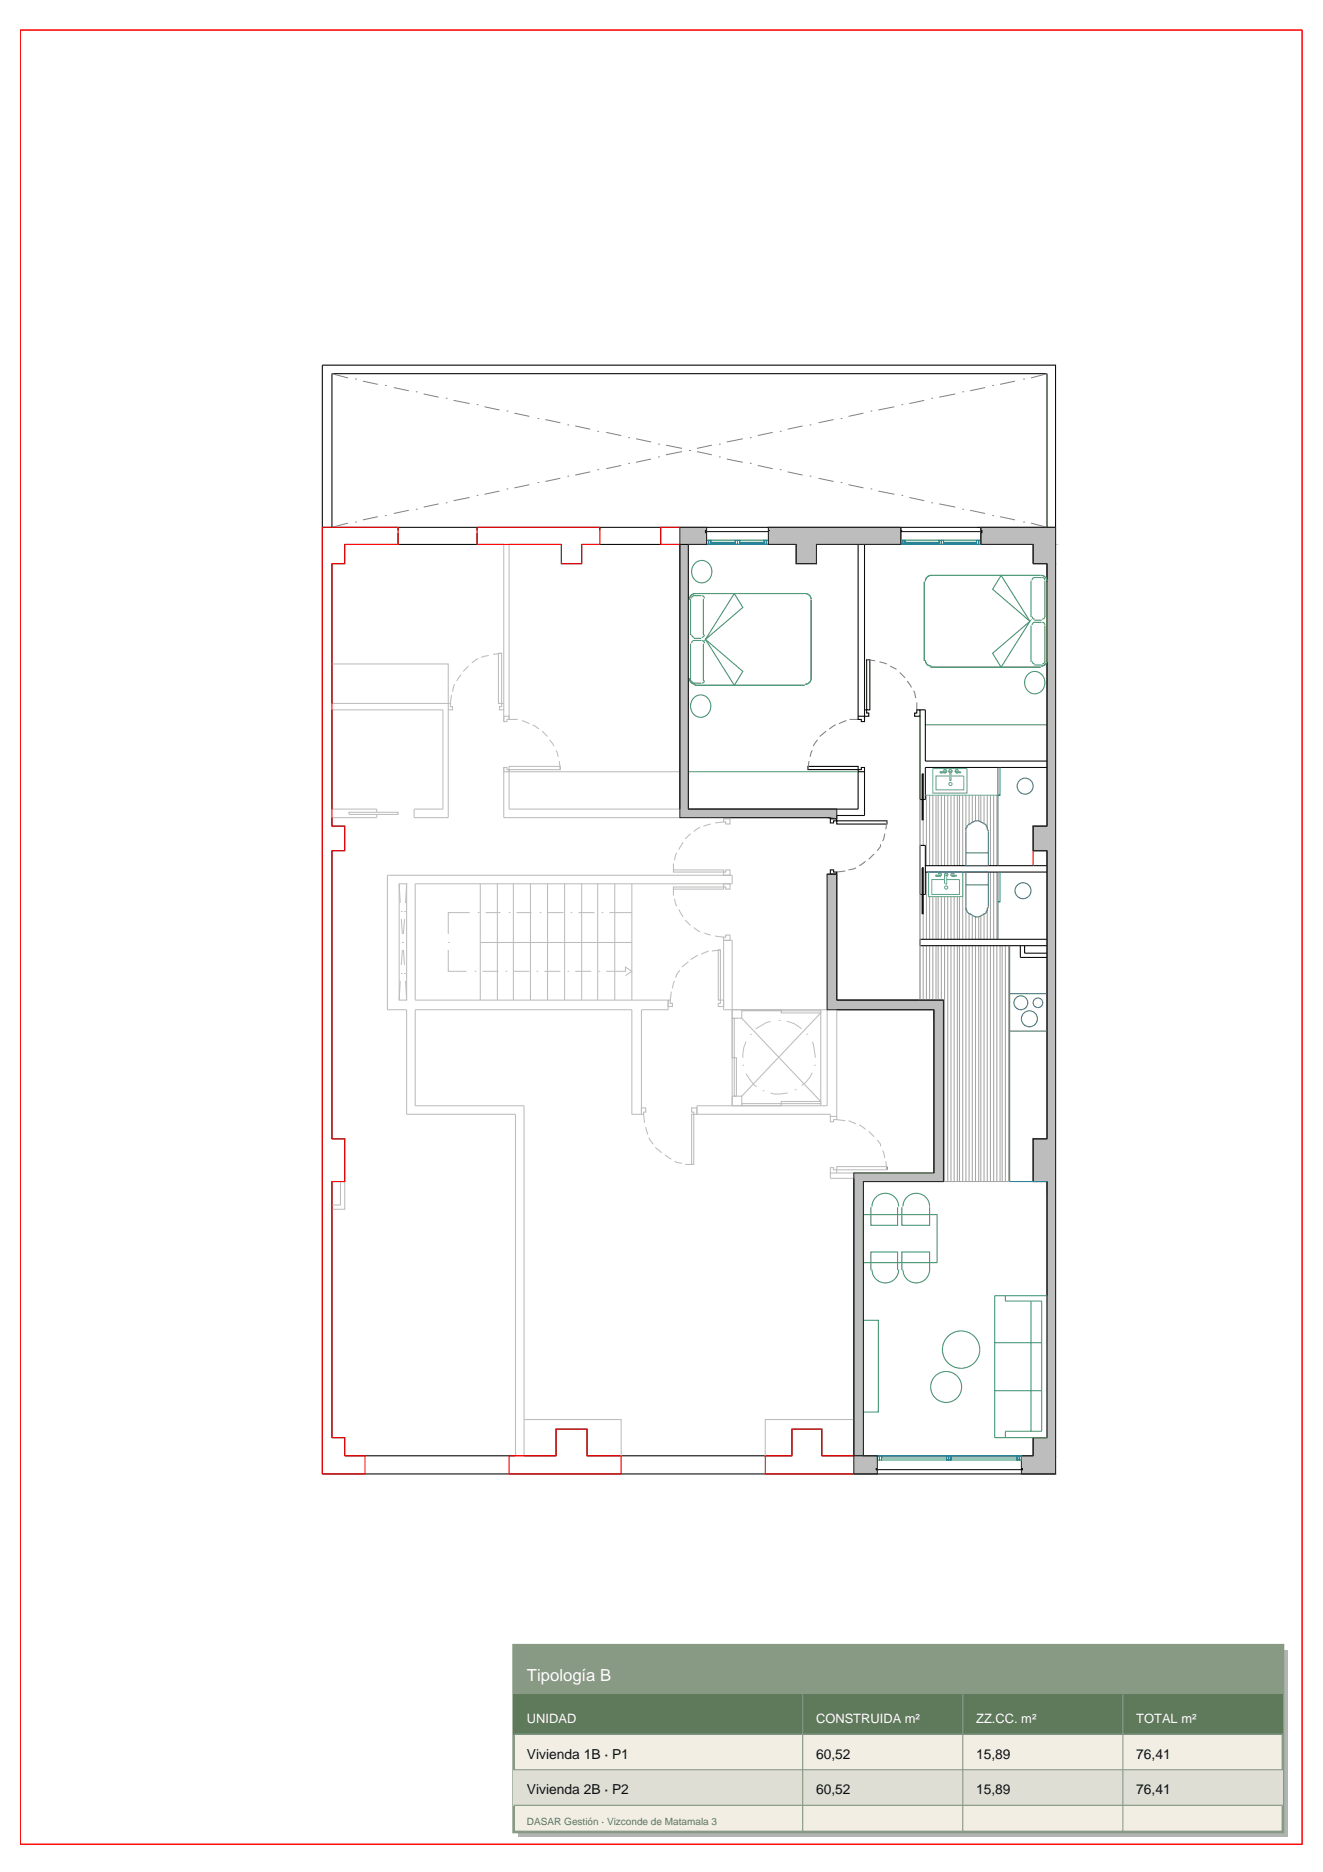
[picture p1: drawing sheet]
<svg xmlns="http://www.w3.org/2000/svg" width="210mm" height="297mm" viewBox="0 0 210 297" stroke-linecap="round" stroke-linejoin="round" font-family="sans-serif">
<defs><g id="words">
<text font-size="2.6" fill="#fff" x="83.6" y="266.7">Tipología B</text>
<g font-size="2.2" fill="#111">
<text x="83.6" y="279">Vivienda 1B · P1</text>
<text x="129.5" y="279">60,52</text>
<text x="154.9" y="279">15,89</text>
<text x="180.3" y="279">76,41</text>
<text x="83.6" y="284.7">Vivienda 2B · P2</text>
<text x="129.5" y="284.7">60,52</text>
<text x="154.9" y="284.7">15,89</text>
<text x="180.3" y="284.7">76,41</text>
</g>
<g font-size="2" fill="#fff">
<text x="83.6" y="273.4">UNIDAD</text>
<text x="129.5" y="273.4">CONSTRUIDA m²</text>
<text x="154.9" y="273.4">ZZ.CC. m²</text>
<text x="180.3" y="273.4">TOTAL m²</text>
</g>
<text font-size="1.6" fill="#5e7a5a" x="83.6" y="289.6">DASAR Gestión · Vizconde de Matamala 3</text>
</g></defs>
<!-- layer: CARPINTERIA -->
<g fill="#bdbdbd" stroke="#bdbdbd" stroke-width=".16">
<path d="M131.2 129.7h1.6v.2z"/>
<path d="M163.9 89.4h3.6z"/>
<path d="M163.9 135h2.2z"/>
<path d="M107.9 83.7l4.2 2.7v-2.7zM107.9 83.7l4.2 2.7h-4.2z"/>
<path d="M107.9 86.4l1.3 42v-42zM107.9 86.4l1.3 42h-1.3z"/>
<path d="M107.9 128.4l24.9 1.3v-1.3zM107.9 128.4l24.9 1.3h-24.9z"/>
<path d="M131.2 138.7l1.6 20v-20zM131.2 138.7l1.6 20h-1.6z"/>
<path d="M131.2 158.7l18.5 1.5v-1.5zM131.2 158.7l18.5 1.5h-18.5z"/>
<path d="M148.2 160.2l1.5 25.9v-25.9zM148.2 160.2l1.5 25.9h-1.5z"/>
<path d="M135.5 186.1l14.2 1.4v-1.4zM135.5 186.1l14.2 1.4h-14.2z"/>
<path d="M135.5 187.5l1.5 43.5v-43.5zM135.5 187.5l1.5 43.5h-1.5z"/>
<path d="M135.5 231l3.7 2.9v-2.9zM135.5 231l3.7 2.9h-3.7z"/>
<path d="M121.9 83.7l21 2.7v-2.7zM121.9 83.7l21 2.7h-21z"/>
<path d="M126.3 86.4l3.2 3v-3zM126.3 86.4l3.2 3h-3.2z"/>
<path d="M155.6 83.7l11.9 2.7v-2.7zM155.6 83.7l11.9 2.7h-11.9z"/>
<path d="M163.9 86.4l3.6 3v-3zM163.9 86.4l3.6 3h-3.6zM163.9 89.4h3.6z"/>
<path d="M166.1 89.4l1.4 41.7v-41.7zM166.1 89.4l1.4 41.7h-1.4z"/>
<path d="M163.9 131.1l3.6 3.9v-3.9zM163.9 131.1l3.6 3.9h-3.6z"/>
<path d="M166.1 135l1.4 45.7v-45.7zM166.1 135l1.4 45.7h-1.4z"/>
<path d="M163.9 180.7l3.6 6.8v-6.8zM163.9 180.7l3.6 6.8h-3.6z"/>
<path d="M166.1 187.5l1.4 40.6v-40.6zM166.1 187.5l1.4 40.6h-1.4z"/>
<path d="M163.9 228.1l3.6 2.9v-2.9zM163.9 228.1l3.6 2.9h-3.6z"/>
<path d="M162.1 231l5.4 2.9v-2.9zM162.1 231l5.4 2.9h-5.4z"/>
</g>
<!-- layer: 0 -->
<g fill="none" stroke="#000" stroke-width=".17">
<path d="M51.1 57.9h116.4v176h-116.4zM51.1 83.7h116.4M52.7 83.7v-24.4h113.4v24.4M63.2 83.7v.5M63.2 84.5v1.9M75.7 83.7v.5M75.7 84.5v1.9M79.9 86.4h-25.2v3h-2v22.2M80.8 86.4h8.3v3h3.2v-3h34v3h3.2v-3h34.4v3h2.2v41.7M95.2 83.7v.5M104.8 83.7v2.7M107.9 86.4v42"/>
<path d="M109.2 86.4v42h26.9v-5.9M112.1 83.7v.5h-.2v.3h.2v1.9M121.9 84.2h.1M121.9 83.7v2.7M136.1 86.4v27.3M137.2 86.4v26.2M142.9 84.2h.1M142.9 83.7v2.7M155.6 83.7v.5h.2v.3h-.2v1.9M52.7 112.6v15.8M137.2 113.7v.8M146 112.6h.8v8.2h19.3"/>
<path d="M146 113.7v13.2h.3M52.7 135v45.7h2v6.8h-2v40.6h2v2.9h27.1M52.7 129.7v1.4M131.2 138.7h1.6v20h16.9v28.8h-12.7v43.5M137.2 122.5v6.9h-4.4v.5h-1.1v-.2h-15.9M146.8 137.4h19.3M146.8 138.4h19.3M166.1 135v45.7h-2.2v6.8h2.2v40.6h-2.2v2.9h-33.5v-4.2h-4.8v4.2h-32.5v-4.2h-4.9v4.2h-5.1M166.1 121.8h-19.3v5.1h-.3M146.3 141.9h-.3v-7.8h.8v7.8h-.3M161.9 150.1v1.8h4.2M162.6 150.1v1.1h3.5"/>
<path d="M166.1 149h-20.1v1.1h20.1M132.8 160.2h15.4v25.9M135.5 187v44M139.2 233h-.2v.2h.2M162.1 233h.1v.2h-.1"/>
</g>
<g fill="none" stroke="#bdbdbd" stroke-width=".17">
<path d="M79.9 86.4v25.2M80.8 86.4v27.8M52.7 111.6h18.4M52.7 112.6h17.6v15.8h-4.6v1.3h5.4v-17.1M79.9 112.6v1.9M52.7 128.4h7.1v.5M59.8 129.2v.5h-7.1M79.9 121.8v7.9h34.9v.2h1v-.2M80.8 122.1v6.3h27.1M131.2 138.7v36.8h-20.6v1.3h21.1v.4M63.3 140.2h1.2v18.5h-1.2zM76.2 149.5h24"/>
<path d="M76.2 140.2v18.5M78.9 140.2v18.5M81.4 140.2v18.5M84.2 140.2v18.5M86.9 140.2v18.5M89.6 140.2v18.5M92.3 140.2v18.5M94.8 140.2v18.5M97.5 140.2v18.5M100.2 140.2v18.5M114.8 149.2h1.4v11h-1.4zM116.2 160.2h1.5v1.4h-1.5z"/>
<path d="M116.2 173.9h1.5v1.6h-1.5zM116.2 161.6h.3v6.2h-.3zM116.5 167.8h.3v6.1h-.3zM117.7 160.2h6.3v.2h-6.3zM117.7 175.1h6.3v.4h-6.3zM117.7 161.6l12.5 13.2M124 160.4h6.2v.3h-6.2zM124 174.8h6.2v.3h-6.2zM130.2 160.2v15.3M130.2 160.7l-12.5 13.2M131.2 160.2h-15v15.3M132.8 160.2v17"/>
<path d="M54 187.5v3.7h-1.3M54.7 187.5v4.4h-2M131.7 186.1v.9h3.8M132.8 186.1h15.4M81.8 231v-54.2h-17.3v-16.6h-3v-21.3h54.7v1.3h-50.3v18.5h40.1v1.5h-4.2v16.6h-1.6v-16.6h-34.3v15.3h17.2v55.5"/>
</g>
<!-- layer: CANCEL -->
<path d="M52.7 105.4h18.4v6.2M80.8 122.5h27.1M83.1 225.2h15.5v5.8M135.5 225.2h-14.1v5.8" fill="none" stroke="#bdbdbd" stroke-width=".17"/>
<!-- layer: CARPINTERIA -->
<g fill="none" stroke="#a6a6a6" stroke-width=".17">
<path d="M146 126.9v31.8M146.5 130.1v4M147 126.2v11.2M147 138.4v10.6M147.5 126.2v11.2M148 126.2v11.2M148.5 126.2v11.2M148.8 126.2v11.2M149.4 126.2v11.2M149.9 126.2v11.2M150.4 126.2v11.2M150.9 126.2v11.2"/>
<path d="M151.4 126.2v11.2M151.9 126.2v11.2M152.2 126.2v11.2M152.7 126.2v11.2M152.7 138.4v10.6M153.2 126.2v5.4M153.8 126.2v4.6M154.3 126.2v4.2M154.8 126.2v4M155.3 126.2v4M155.6 126.2v4.2M156.1 126.2v4.6"/>
<path d="M156.6 126.2v5.2M157.1 126.2v11.2M157.1 138.4v10.6M157.6 126.2v11.2M157.6 138.4v10.6M158.2 126.2v11.2M158.2 138.4v10.6M146.5 145v4M146.5 150.1v8.6M147 150.1v8.6M147.5 142.3v6.7M147.5 150.1v8.6"/>
<path d="M148 142.3v6.7M148 150.1v8.6M148.5 142.3v6.7M148.5 150.1v8.6M148.8 142.3v6.7M148.8 150.1v8.6M149.4 142.3v6.7M149.4 150.1v8.6M149.9 142.3v6.7M149.9 150.1v37.4M150.4 142.3v6.7M150.4 150.1v37.4"/>
<path d="M150.9 142.3v6.7M150.9 150.1v37.4M151.4 142.3v6.7M151.4 150.1v37.4M151.9 142.3v6.7M151.9 150.1v37.4M152.2 142.3v6.7M152.2 150.1v37.4M152.7 150.1v37.4M153.2 144v5M153.2 150.1v37.4M153.8 145v4"/>
<path d="M153.8 150.1v37.4M154.3 145.3v3.7M154.3 150.1v37.4M154.8 145.5v3.5M154.8 150.1v37.4M155.3 145.5v3.5M155.3 150.1v37.4M155.6 145.3v3.7M155.6 150.1v37.4M156.1 145v4M156.1 150.1v37.4M156.6 144.3v4.7"/>
<path d="M156.6 150.1v37.4M157.1 150.1v37.4M157.6 150.1v37.4M158.2 150.1v37.4M158.7 150.1v37.4M159 150.1v37.4M159.5 150.1v37.4M160 150.1v37.4M149.7 187.5h10.5"/>
</g>
<!-- layer: CANCEL -->
<g fill="none" stroke="#4c995f" stroke-width=".17">
<path d="M109.2 95.2v12.5M109.6 95v5.8M110.1 94.5h1.2M110.2 94.5l-.4 .2-.1 .2M110.2 89.4a1.63 1.63 0 0 1 2-.2 1.63 1.63 0 0 1 .7 2 1.6 1.6 0 0 1-1.8 1.3 1.6 1.6 0 0 1-1.4-1.8l.1-.5zM110.2 94.2h17.5zM110.3 94.2a.93 .93 0 0 0-.9 .9M111.3 94.5l.3 .1 .2 .3M111.6 95v5.8M116.5 94.2l1.4 2.2-6 5.1zM127.8 94.2a.93 .93 0 0 1 .9 .9M128.7 95.2v12.5"/>
<path d="M146.6 92.3v12.5M147.7 91.3a.93 .93 0 0 0-.9 .9M158.8 91.3l4.6 7.3-5.9-5.1 1.3-2.2h-11.1h17.4M163.6 92.1v5.8M163.6 99.3v5.7M163.7 97.8l.3 .4h.2M164.1 98.7h1.2M164.1 98.4h1.2M164.1 91.6h1.2M164.2 98.7l-.4 .3-.1 .2M164.2 91.6l-.4 .2-.1 .3M165.2 91.3a.93 .93 0 0 1 .9 .9"/>
<path d="M165.4 98.7l.3 .3 .1 .2M165.4 91.6l.3 .2 .1 .3M165.8 92.1v5.8M165.8 99.3v5.7M165.8 97.8l-.2 .4h-.2M166.1 92.3v12.5M109.4 107.6a.93 .93 0 0 0 .9 1M109.6 102.1v6M109.7 100.7l.1 .2 .4 .2M109.7 108l.1 .2 .4 .2M110 110.8a1.63 1.63 0 0 1 2.1-.2 1.63 1.63 0 0 1 .6 1.9 1.6 1.6 0 0 1-1.8 1.3 1.6 1.6 0 0 1-1.3-1.8v-.4zM110.1 101.3h1.2"/>
<path d="M110.1 101.6h1.2M110.1 108.4h1.2M110.2 101.6l-.4 .2-.1 .3M110.2 108.7h17.5h-11.2l1.4-2.2-6-5 4.6 7.2M111.3 101.6l.4 .2 .1 .3M111.6 102.1v6M111.8 100.7l-.2 .4h-.3M111.8 108l-.2 .3-.3 .1M128.7 107.6a.93 .93 0 0 1-.9 1M146.8 104.8a.93 .93 0 0 0 .9 .9M146.8 115h19.3M147.7 105.9h17.4z"/>
<path d="M157.5 103.7l5.9-5.1-4.6 7.3zM163 107.1a1.63 1.63 0 0 1 2.1-.3 1.63 1.63 0 0 1 .6 2 1.6 1.6 0 0 1-1.8 1.3 1.6 1.6 0 0 1-1.3-1.8v-.5zM163.7 104.9l.3 .4 .2 .1M164.1 105.5h1.2M165.8 104.9l-.2 .4-.2 .1M166.1 104.8a.93 .93 0 0 1-.9 .9M109.2 122.5h26.9M137 192.7h11.7v7.6h-11.7zM138.2 191.5v2.9h4.2v-2.9M138.3 191.5a2.12 2.12 0 0 1 2.2-2.2 2.12 2.12 0 0 1 2.1 2.2M143.1 191.5v2.9h4.4v-2.9M143.3 191.5a2.12 2.12 0 0 1 2.1-2.2 2.12 2.12 0 0 1 2.1 2.2"/>
<path d="M137 209.5h2.4v14.6h-2.4M138.2 201.5v-2.8h4.2v2.8M138.3 201.5a2.12 2.12 0 0 0 2.2 2.1 2.12 2.12 0 0 0 2.1-2.1M143.1 201.5v-2.8h4.4v2.8M143.3 201.5a2.12 2.12 0 0 0 2.1 2.1 2.12 2.12 0 0 0 2.1-2.1M157.8 213h7.5M159.5 205.6v.8h5.8v20.7h-5.8v1M163.6 206.4v20.7M166.1 205.6h-8.3v22.5h8.3M157.8 220.7h7.5"/>
<circle cx="152.5" cy="214.1" r="2.96"/>
<circle cx="150.1" cy="220.1" r="2.46"/>
</g>
<!-- layer: 23-PUERTAS -->
<g fill="none" stroke="#000" stroke-width=".17">
<path d="M136.1 113.7h1.1v.8h-.5v-.3h-.6zM137.2 112.6h.3v.5h.3v.6h-.6zM137.5 104.7h.5v7.9h-.5zM145.5 112.6h.5v1.1h-.9v-.6h.4zM52.7 131.1h2v3.9h-2M128.2 121.6h7.9v.5h-7.9zM131.7 129.9h1.1v.3h-.6v.4h-.5zM131.7 138h.5v.4h.6v.3h-1.1zM132.8 130.2h7.9v.6h-7.9zM136.1 122.1h.6v-.3h.5v.7h-1.1zM146.3 122.8h.2v7.3h-.2zM146.3 137.7h.2v7.3h-.2z"/>
<path d="M166.1 131.1h-2.2v3.9h2.2M140.7 185.1v.5"/>
</g>
<g fill="none" stroke="#808080" stroke-width=".17">
<path d="M128.9 119.1l-.4 1M129.7 117.4l-.7 1M131.1 116l-1.1 .9M132.6 115l-1 .7M134.3 114.3l-1.2 .5M134.8 114.2h1.3M137.5 104.7l1.4 .1M139.5 105l1.2 .4M141.2 105.7l1 .5M142.7 106.7l.9 .9M143.9 108.1l.7 1M144.9 109.6l.4 1.2"/>
<path d="M145.5 111.4v1.2M128.4 120.8l-.2 1.3M134.1 138.2l-1.3 .2M135.8 137.7l-1.2 .3M137.3 136.7l-1 .7M138.7 135.5l-.9 .8M139.7 134v.3l-.5 .7M140.4 132.3l-.4 1.2M140.7 130.2l-.2 1.4"/>
</g>
<g fill="none" stroke="#bdbdbd" stroke-width=".17">
<path d="M71.1 111.6h.4v.5h.3v.5h-.7zM71.6 110.3l-.1 1.3M72.1 108.6l-.3 1.2M73.2 107l-.7 1.1M74.3 105.7l-.8 .8M75.9 104.5l-1.1 .7M77.6 104l-1.2 .3M79.1 103.7h.5v7.9h-.5zM79.6 111.6h.3v1h-.7v-.5h.4zM79.6 103.7l-1.4 .1M79.9 113.7h.9v.5h-.4v.3h-.5zM80.8 114.2h1.3"/>
<path d="M82.8 114.3l1.2 .5M84.5 115l1 .7M86 116l.9 .9M87.2 117.4l.7 1M88.2 119.1l.4 1M55.4 128.9h7.8v.3h-7.8zM79.9 121.8h.5v.3h.4v.4h-.9zM80.8 121.6h8.1v.5h-8.1zM88.7 120.8l.2 1.3M106.8 138h8v.4h-8zM106.8 137v1.4M107.4 135.3l-.4 1.2"/>
<path d="M108.4 133.6l-.7 1.2M109.6 132.3l-.9 .8M111.1 131.3l-1 .6M112.8 130.8l-1.2 .3M114.8 138.4h.3v-.4h.7v.9h-1zM114.8 129.9h1v.9h-.7v-.4h-.3zM114.8 130.4l-1.3 .2M106 158.7h.3v.5h.4v.5h-.7zM106.5 157.3l-.2 1.4M106.8 140.7h8v.4h-8zM106.8 140.7v1.4M107 142.6l.4 1.2"/>
<path d="M107 155.6l-.3 1.2M107.7 144.3l.7 1.2M107.9 154l-.5 .6-.2 .5M108.7 146l.9 .8M109.2 152.6l-1 .8M110.1 147.2l1 .7M110.7 151.6l-1.1 .7M111.8 148l1 .4M112.4 150.9l-1.1 .5M113.5 148.5l1.3 .2M114 150.7h.3v8h-.3zM114.3 158.7h.5v1h-.8v-.5h.3z"/>
<path d="M114.3 150.7l-1.4 .2M114.8 140.2h1v.9h-.7v-.4h-.3zM114.8 148.7h.3v-.3h.7v.8h-1zM101.8 175.8h.6v.7h-.3v.3h-.3zM102.1 176.8l.2 1.4M102.4 178.8l.4 1.2M109.7 176.8h.4v8h-.4zM109.7 175.8h.9v1h-.5v-.3h-.4zM131.7 177.2h1.1v.5h-.6v.3h-.5zM132.8 177.7l1.3 .1M134.6 177.8l1.2 .5M136.3 178.5l1 .7"/>
<path d="M137.8 179.5l.9 .9M103 180.5l.6 1.1M104 182.1l1 .8M105.5 183.2l1 .7M107 184.3l1.2 .3M108.7 184.8h1.4M131.7 185.3h.5v.3h.6v.5h-1.1zM139.2 180.9l.5 .7v.3M140 182.6l.4 1.2M140.5 184.3l.2 1.3h-7.9v-.5h7.9"/>
</g>
<!-- layer: 0 -->
<g fill="none" stroke="#808080" stroke-width=".16">
<path d="M52.7 59.3l2.5 .7M166.1 59.3l-2.5 .7M56.4 60.1h.1M57.6 60.5l2.3 .5M61.1 61.2h.1M62.5 61.5l2.4 .5M66 62.2h.1M67.2 62.5l2.4 .5M69.6 80l-2.4 .5M70.8 79.8h.1M70.8 63.2h.1M72 63.5l2.5 .5"/>
<path d="M74.5 78.9l-2.5 .5M75.7 78.6h.1M75.7 64.2h.1M76.9 64.5l2.3 .6M79.2 77.9l-2.3 .5M80.4 77.6h.1M80.4 65.2h.1M81.6 65.6l2.4 .5M84 76.9l-2.4 .5M85.3 76.6h.1M85.3 66.4h.1M86.5 66.6l2.4 .5"/>
<path d="M88.9 75.9l-2.4 .5M90.1 75.6h.1M90.1 67.4h.1M91.3 67.6l2.3 .5M93.6 74.9l-2.3 .5M94.8 74.5h.1M94.8 68.4h.1M96.2 68.6l2.4 .5M98.6 73.9l-2.4 .5M99.7 73.5h.1M99.7 69.5h.1M100.9 69.6l2.4 .5"/>
<path d="M103.3 72.8l-2.4 .5M104.5 72.5h.1M104.5 70.5h.1M105.7 70.6l2.5 .5M108.2 71.7l-2.5 .5M109.4 71.5h.1M110.6 71.7l2.3 .5M112.9 70.6l-2.3 .5M114.1 70.5h.1M114.1 72.5h.1M115.3 72.8l2.6 .5M117.9 69.6l-2.6 .5"/>
<path d="M119 69.5h.1M119 73.5h.1M120.2 73.9l2.4 .5M122.6 68.6l-2.4 .5M123.8 68.4h.1M123.8 74.5h.1M125 74.9l2.3 .5M127.3 67.6l-2.3 .5M128.5 67.4h.1M128.5 75.6h.1M129.9 75.9l2.3 .5M132.2 66.6l-2.3 .5"/>
<path d="M133.4 66.4h.1M133.4 76.6h.1M134.6 76.9l2.4 .5M137 65.6l-2.4 .5M138.2 65.2h.1M138.2 77.6h.1M139.4 77.9l2.5 .5M141.9 64.5l-2.5 .6M143.1 64.2h.1M143.1 78.6h.1M144.3 78.9l2.3 .5M146.6 63.5l-2.3 .5"/>
<path d="M147.8 63.2h.1M147.8 79.8h.1M149 80l2.6 .5M151.6 62.5l-2.6 .5M152.7 62.2h.1M156.3 61.5l-2.4 .5M157.5 61.2h.1M161 60.5l-2.3 .5M162.4 60.1h.1M55.2 83l-2.5 .7M56.4 82.8h.1M59.9 82l-2.3 .5"/>
<path d="M61.1 81.8h.1M64.9 81l-2.4 .5M66 80.8h.1M152.7 80.8h.1M153.9 81l2.4 .5M157.5 81.8h.1M158.7 82l2.3 .5M162.4 82.8h.1M163.6 83l2.5 .7"/>
</g>
<g fill="none" stroke="#bdbdbd" stroke-width=".16">
<path d="M63.3 140.2l.2 3.1M63.5 155.6l-.2 3.1M63.7 154.5h.1M63.7 144.6h.1M63.7 145.8l.1 2.4M63.8 149.5h.1M63.8 150.7l-.1 2.4M64 150.7l.2 2.4M64.2 144.6h.1M64.2 154.5h.1M64.2 145.8l-.2 2.4M64.3 155.6l.2 3.1"/>
<path d="M64.5 140.2l-.2 3.1M71.1 150.7v3.4h2.9M71.1 149.5h.1M74.5 144.8h-3.4v3.4M75.4 154.1h.1M75.9 144.8h.1M76.5 154.1h2.6M77 144.8h2.4M80.3 154.1h.1M80.8 144.8h.1M81.4 154.1h2.6M82 144.8h2.3"/>
<path d="M85.2 154.1h.1M85.7 144.8h.1M86.4 154.1h2.5M86.9 144.8h2.5M90.1 154.1h.1M90.6 144.8h.1M91.3 154.1h2.5M91.8 144.8h2.5M95 154.1h.1M95.5 144.8h.1M96.2 154.1h3v-.7l1 .7-1 .7M96.7 144.8h3.5"/>
<path d="M117.9 169h.1M118.4 165.3l-.4 .8-.1 1.7M118.4 170.4l1.3 1.8 .4 .2M119 164.1h.1M121.1 173.1h.1M122.3 162.1l-.7 .1-1.7 1.1M122.3 173.4l.5 .2 2.2-.2M123.6 161.9h.1M124.8 162.1a4 4 0 0 1 2.4 1.2M126.2 172.9h.1M128 164.1h.1M128.9 165.3l.1 .3 .4 2.2"/>
<path d="M128.9 170.2l-.4 .7-.7 .8-.6 .5M129.2 169h.1"/>
</g>
<!-- layer: 17-mamparas-vidrio -->
<g fill="none" stroke="#0086b3" stroke-width=".17">
<path d="M112.1 85.7h.3v.7h-.3zM112.4 85.7h.4v.7h-.4zM112.8 85.7h3.9v.7h-3.9zM112.8 86h3.9v.2h-3.9zM116.7 85.7h.3v.7h-.3zM117 85.7h.3v.7h-.3zM117.3 85.7h3.9v.7h-3.9zM117.3 86h3.9v.2h-3.9zM121.2 85.7h.4v.7h-.4zM121.6 85.7h.3v.7h-.3zM142.9 85.7h.4v.7h-.4zM143.3 85.7h.3v.7h-.3z"/>
<path d="M143.6 85.7h5.4v.7h-5.4zM143.6 86h5.4v.2h-5.4zM149 85.7h.4v.7h-.4zM149.4 85.7h.3v.7h-.3zM149.7 85.7h5.2v.7h-5.2zM149.7 86h5.2v.2h-5.2zM154.9 85.7h.4v.7h-.4zM155.3 85.7h.3v.7h-.3zM158.7 121.8v4.4h-.4M158.7 138.4v4.7h-.4M139.2 231h22.9h-.4v.7h.4v-.7M139.2 231h.3v.7h-.3z"/>
<path d="M139.5 231h.4v.7h-.4zM139.9 231h10.3v.7h-10.3zM139.9 231.3h10.3M150.2 231h.3v.7h-.3zM150.5 231h.4v.7h-.4zM150.9 231h10.5v.7h-10.5zM150.9 231.3h10.5M161.4 231h.3v.7h-.3z"/>
</g>
<!-- layer: 0 -->
<path d="M111.9 84.4h10M142.9 84.4h12.9M139 233.2h23.2" fill="none" stroke="#000" stroke-width=".16"/>
<!-- layer: 20-MUROS-CERRAMIENTO -->
<path d="M3.2 4.8h203.4v287.8h-203.4zM51.1 83.7h12.1v2.7h-8.5v3h-2v41.7h2v3.9h-2v45.7h2v6.8h-2v40.6h2v2.9h3.2v2.9h-6.8zM75.7 83.7h19.5v2.7h-2.9v3h-3.2v-3h-13.4zM107.9 83.7h-3.1v2.7h3.1M163.9 135v2.4M80.8 231h7.4v-4.2h4.9v4.2h5.5v2.9h-17.8zM81.8 231h1.3M135.5 231h-5.1v-4.2h-4.8v4.2h-4.2v2.9h14.1" fill="none" stroke="#f00" stroke-width=".17"/>
<path d="M107.9 83.7h4.2v2.7h-2.9v42h23.6v1.5l-1.6-.2h-23.3zM121.9 83.7h21v2.7h-13.4v3h-3.2v-3h-4.4zM155.6 83.7h11.9v150.2h-5.4v-2.9h1.8v-2.9h2.2v-40.6h-2.2v-6.8h2.2v-45.7h-2.2v-3.9h2.2v-41.7h-2.2v-3h-8.3zM131.2 138.7h1.6v20h16.9v28.8h-12.7v43.5h2.2v2.9h-3.7v-47.8h12.7v-25.9h-17z" fill="none" stroke="#2b2b2b" stroke-width=".16"/>
<!-- layer: Sanitarios -->
<g fill="none" stroke="#5ca1b8" stroke-width=".17">
<path d="M146.8 126.2h11.5M147.3 138.4h5.4v3.9h-5.4zM148 121.9h5.4v3.9h-5.4zM148.5 138.9v.2v-.2h.3v.2h-.3M148.5 139.1h.1M148.5 138.9h.1M148.8 139.1h.2M148.8 138.9h.2M148.9 138.7l.2-.2 .3 .3-.3 .2-.2-.1M149 138.9h.1M149.2 122.5v.1v-.1h.3v.1h-.3M149.2 122.6h.1"/>
<path d="M149.2 122.5h.1M149.5 122.6h.4M149.5 122.5h.4M149.7 122.3l.3-.2 .2 .3-.2 .2-.3-.2 .3 .2 .1-.1v-.3h-.3l-.1 .1M149.9 122.5h.1M149.9 139.6h-2.1v2.3h4.4v-2.3h-2M149.9 138.9v1.3M149.9 139v-.3l.2-.2 .3 .2-.1 .3M150 139l-.1-.3 .2-.2 .3 .2-.2 .3M150 138.9h.1M150.2 138.9v1.3M150.6 122.6v-.3l.2-.2 .2 .2v.3"/>
<path d="M150.7 122.6l-.2-.3 .3-.2 .2 .2-.1 .3M150.7 123.1h-2.2v2.2h4.4v-2.2h-2M150.7 122.5h.1M150.7 123.8h.1M150.7 122.5v1.3M150.9 122.5v1.3M151 138.9h.1M151 139.1h.2M151 138.9h.2M151.2 138.9h.4v.2h-.4zM151.4 138.7l-.3-.2-.2 .3 .2 .2 .3-.1-.3 .1-.2-.2v-.2l.2-.1 .3 .2M151.6 138.9h.1v.2h-.1"/>
<path d="M151.7 122.5h.1M151.7 122.6h.2M151.7 122.5h.2M151.9 122.5h.3v.1h-.3zM152 122.3l-.2-.2-.2 .3 .2 .2 .2-.2M152.1 122.3l-.3-.2-.2 .3 .2 .2 .3-.2M152.2 122.5h.2v.1h-.2M150 140.2h.1"/>
<circle cx="150.8" cy="124.4" r=".25"/>
<circle cx="150.1" cy="140.8" r=".25"/>
</g>
<!-- layer: 0-Sanitarios -->
<g fill="none" stroke="#3f6f7f" stroke-width=".17">
<path d="M153.2 138.4h3.6v5.6l-.2 .1v.4l-.1 .3-.4 .2a1.44 1.44 0 0 1-2.2 0 .6 .6 0 0 1-.5-.5l-.2-.2zM153.2 135.3h3.6M153.4 131.1a2.86 2.86 0 0 1 1.9-.9l1 .6 .5 1v5.6h-3.6v-6zM158.3 121.8v15.6M158.3 138.4v10.6M153.2 140.4h3.6M160.2 150.1v37.4h5.9M160.2 157.7h5.9M160.2 163.6h5.9"/>
<circle cx="162.6" cy="124.7" r="1.27"/>
<circle cx="162" cy="159.1" r="1.1"/>
<circle cx="162.3" cy="141.3" r="1.27"/>
<circle cx="164.7" cy="159.1" r=".76"/>
<circle cx="163.3" cy="161.7" r="1.27"/>
</g>
<!-- layer: 02-Pl-Mobiliario -->
<path d="M166.1 205.6v22.5" fill="none" stroke="#808080" stroke-width=".17"/>
<!-- layer: 20-MUROS-CERRAMIENTO -->
<path d="M3.2 4.8h203.4v287.8h-203.4z" fill="none" stroke="#f00" stroke-width=".16"/>
<path d="M82.2 261.8h122.1v29.6h-122.1z" fill="#b3b3b3"/>
<path d="M81.5 261.1h122.1v29.6h-122.1z" fill="#f2eee4" stroke="#889a84" stroke-width=".42"/>
<path d="M81.5 261.1h122.1v7.7h-122.1z" fill="#889a84"/>
<path d="M81.5 268.8h122.1v6.4h-122.1z" fill="#5e7a5a"/>
<path d="M81.5 280.8h122.1v5.7h-122.1z" fill="#deded4"/>
<path d="M81.5 275.2h122.1zM127.4 268.8v21.9zM152.8 268.8v21.9zM178.2 268.8v21.9zM81.5 280.8h122.1zM81.5 286.5h122.1z" fill="none" stroke="#889a84" stroke-width=".18"/>
<use href="#words"/>
</svg>
